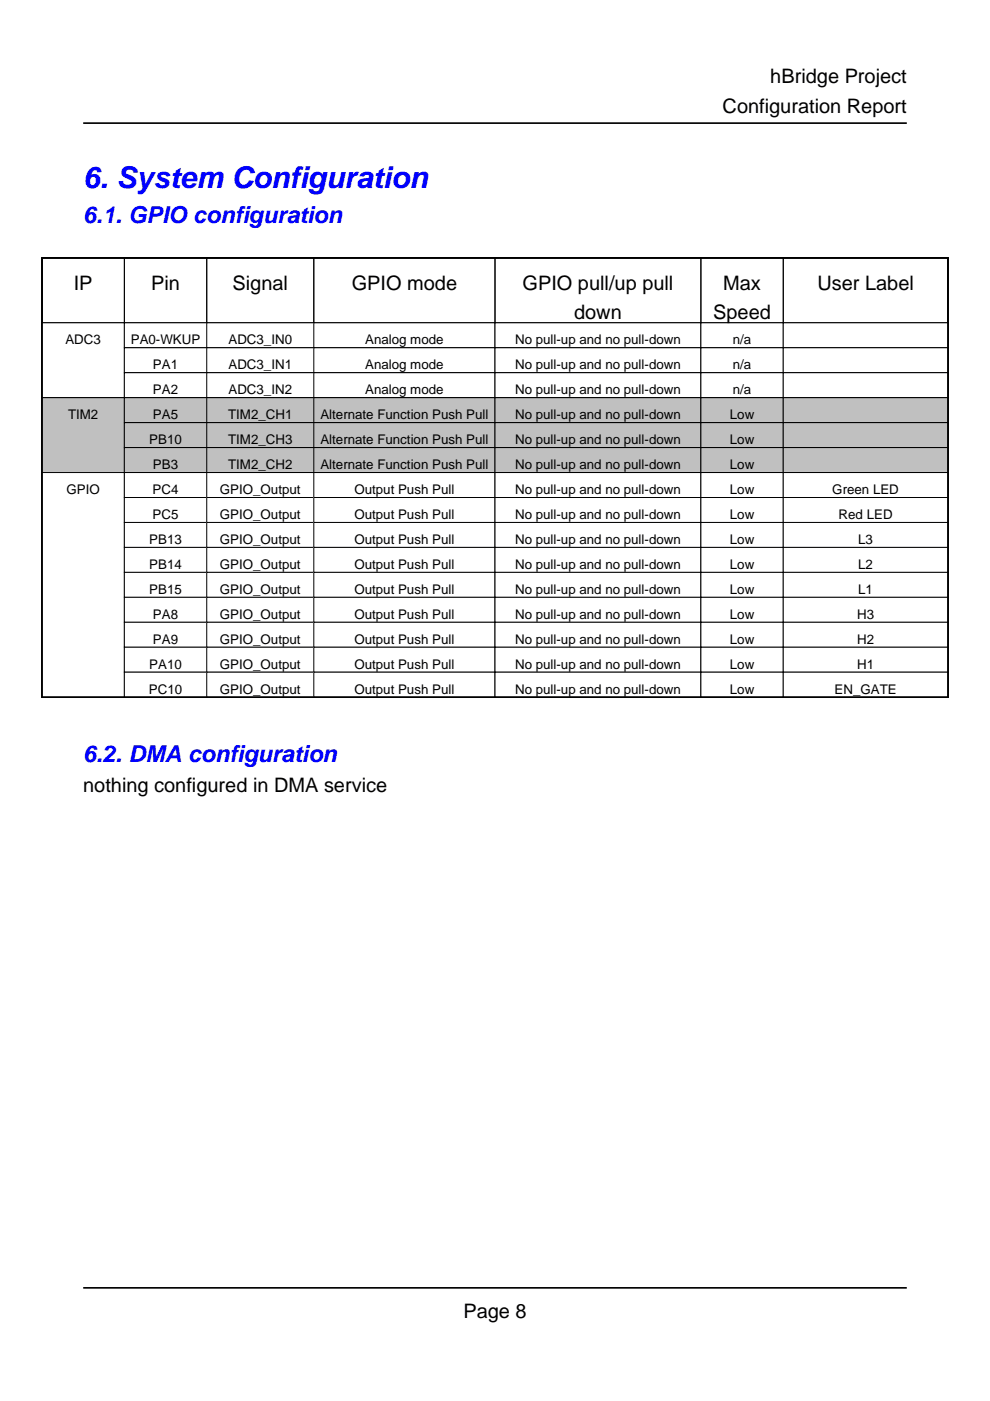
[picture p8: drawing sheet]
<svg xmlns="http://www.w3.org/2000/svg" width="210mm" height="297mm" viewBox="0 0 210 297" stroke-linecap="round" stroke-linejoin="round" font-family="sans-serif">
<defs><g id="words">
<text font-size="6.3" fill="#00f" x="17.6" y="39.9">6. System Configuration</text>
<g font-size="4.9" fill="#00f">
<text x="17.6" y="47.3">6.1. GPIO configuration</text>
<text x="17.6" y="161.6">6.2. DMA configuration</text>
</g>
<g font-size="4.2">
<text x="163.3" y="17.6">hBridge Project</text>
<text x="153.2" y="24">Configuration Report</text>
<text x="15.6" y="61.4">IP</text>
<text x="32" y="61.4">Pin</text>
<text x="49.3" y="61.4">Signal</text>
<text x="74.6" y="61.4">GPIO mode</text>
<text x="110.8" y="61.4">GPIO pull/up pull</text>
<text x="153.3" y="61.4">Max</text>
<text x="173.3" y="61.4">User Label</text>
<text x="121.7" y="67.7">down</text>
<text x="151.2" y="67.7">Speed</text>
<text x="17.6" y="167.9">nothing configured in DMA service</text>
<text x="98.2" y="279.4">Page 8</text>
</g>
<g font-size="2.8">
<text x="13.9" y="73">ADC3</text>
<text x="27.7" y="73">PA0-WKUP</text>
<text x="48.4" y="73">ADC3_IN0</text>
<text x="77.4" y="73">Analog mode</text>
<text x="109.2" y="73">No pull-up and no pull-down</text>
<text x="155.4" y="73">n/a</text>
<text x="32.4" y="78.3">PA1</text>
<text x="32.4" y="83.6">PA2</text>
<text x="48.4" y="78.3">ADC3_IN1</text>
<text x="48.4" y="83.6">ADC3_IN2</text>
<text x="77.4" y="78.3">Analog mode</text>
<text x="77.4" y="83.6">Analog mode</text>
<text x="109.2" y="78.3">No pull-up and no pull-down</text>
<text x="109.2" y="83.6">No pull-up and no pull-down</text>
<text x="155.4" y="78.3">n/a</text>
<text x="155.4" y="83.6">n/a</text>
<text x="14.4" y="88.9">TIM2</text>
<text x="32.4" y="88.9">PA5</text>
<text x="48.4" y="88.9">TIM2_CH1</text>
<text x="67.9" y="88.9">Alternate Function Push Pull</text>
<text x="109.2" y="88.9">No pull-up and no pull-down</text>
<text x="154.7" y="88.9">Low</text>
<text x="31.7" y="94.2">PB10</text>
<text x="48.4" y="94.2">TIM2_CH3</text>
<text x="67.9" y="94.2">Alternate Function Push Pull</text>
<text x="109.2" y="94.2">No pull-up and no pull-down</text>
<text x="154.7" y="94.2">Low</text>
<text x="32.4" y="99.5">PB3</text>
<text x="48.4" y="99.5">TIM2_CH2</text>
<text x="67.9" y="99.5">Alternate Function Push Pull</text>
<text x="109.2" y="99.5">No pull-up and no pull-down</text>
<text x="154.7" y="99.5">Low</text>
<text x="14.1" y="104.8">GPIO</text>
<text x="32.4" y="104.8">PC4</text>
<text x="46.6" y="104.8">GPIO_Output</text>
<text x="75.2" y="104.8">Output Push Pull</text>
<text x="109.2" y="104.8">No pull-up and no pull-down</text>
<text x="154.7" y="104.8">Low</text>
<text x="176.5" y="104.8">Green LED</text>
<text x="32.4" y="110.1">PC5</text>
<text x="46.6" y="110.1">GPIO_Output</text>
<text x="75.2" y="110.1">Output Push Pull</text>
<text x="109.2" y="110.1">No pull-up and no pull-down</text>
<text x="154.7" y="110.1">Low</text>
<text x="177.8" y="110.1">Red LED</text>
<text x="31.7" y="115.4">PB13</text>
<text x="46.6" y="115.4">GPIO_Output</text>
<text x="75.2" y="115.4">Output Push Pull</text>
<text x="109.2" y="115.4">No pull-up and no pull-down</text>
<text x="154.7" y="115.4">Low</text>
<text x="182" y="115.4">L3</text>
<text x="31.7" y="120.6">PB14</text>
<text x="31.7" y="125.9">PB15</text>
<text x="46.6" y="120.6">GPIO_Output</text>
<text x="46.6" y="125.9">GPIO_Output</text>
<text x="75.2" y="120.6">Output Push Pull</text>
<text x="75.2" y="125.9">Output Push Pull</text>
<text x="109.2" y="120.6">No pull-up and no pull-down</text>
<text x="109.2" y="125.9">No pull-up and no pull-down</text>
<text x="154.7" y="120.6">Low</text>
<text x="154.7" y="125.9">Low</text>
<text x="182" y="120.6">L2</text>
<text x="182" y="125.9">L1</text>
<text x="32.4" y="131.2">PA8</text>
<text x="46.6" y="131.2">GPIO_Output</text>
<text x="75.2" y="131.2">Output Push Pull</text>
<text x="109.2" y="131.2">No pull-up and no pull-down</text>
<text x="154.7" y="131.2">Low</text>
<text x="181.7" y="131.2">H3</text>
<text x="32.4" y="136.5">PA9</text>
<text x="46.6" y="136.5">GPIO_Output</text>
<text x="75.2" y="136.5">Output Push Pull</text>
<text x="109.2" y="136.5">No pull-up and no pull-down</text>
<text x="154.7" y="136.5">Low</text>
<text x="181.7" y="136.5">H2</text>
<text x="31.7" y="141.8">PA10</text>
<text x="46.6" y="141.8">GPIO_Output</text>
<text x="75.2" y="141.8">Output Push Pull</text>
<text x="109.2" y="141.8">No pull-up and no pull-down</text>
<text x="154.7" y="141.8">Low</text>
<text x="181.7" y="141.8">H1</text>
<text x="31.6" y="147.1">PC10</text>
<text x="46.6" y="147.1">GPIO_Output</text>
<text x="75.2" y="147.1">Output Push Pull</text>
<text x="109.2" y="147.1">No pull-up and no pull-down</text>
<text x="154.7" y="147.1">Low</text>
<text x="176.9" y="147.1">EN_GATE</text>
</g>
</g></defs>
<path d="M8.9 54.7h192.1v93.1h-192.1z" fill="none" stroke="#000" stroke-width=".35"/>
<path d="M8.9 54.7h17.5v13.7h-17.5zM26.4 54.7h17.4v13.7h-17.4zM43.8 54.7h22.7v13.7h-22.7zM66.5 54.7h38.5v13.7h-38.5zM105 54.7h43.6v13.7h-43.6zM148.6 54.7h17.5v13.7h-17.5zM166.1 54.7h34.9v13.7h-34.9z" fill="none" stroke="#000" stroke-width=".21"/>
<path d="M8.9 68.4h17.5v15.9h-17.5z" fill="#fff"/>
<path d="M8.9 68.4h17.5v15.9h-17.5z" fill="none" stroke="#000" stroke-width=".21"/>
<path d="M26.4 68.4h17.4v5.3h-17.4z" fill="#fff"/>
<path d="M26.4 68.4h17.4v5.3h-17.4z" fill="none" stroke="#000" stroke-width=".21"/>
<path d="M43.8 68.4h22.7v5.3h-22.7z" fill="#fff"/>
<path d="M43.8 68.4h22.7v5.3h-22.7z" fill="none" stroke="#000" stroke-width=".21"/>
<path d="M66.5 68.4h38.5v5.3h-38.5z" fill="#fff"/>
<path d="M66.5 68.4h38.5v5.3h-38.5z" fill="none" stroke="#000" stroke-width=".21"/>
<path d="M105 68.4h43.6v5.3h-43.6z" fill="#fff"/>
<path d="M105 68.4h43.6v5.3h-43.6z" fill="none" stroke="#000" stroke-width=".21"/>
<path d="M148.6 68.4h17.5v5.3h-17.5z" fill="#fff"/>
<path d="M148.6 68.4h17.5v5.3h-17.5z" fill="none" stroke="#000" stroke-width=".21"/>
<path d="M166.1 68.4h34.9v5.3h-34.9z" fill="#fff"/>
<path d="M166.1 68.4h34.9v5.3h-34.9z" fill="none" stroke="#000" stroke-width=".21"/>
<path d="M26.4 73.7h17.4v5.3h-17.4z" fill="#fff"/>
<path d="M26.4 73.7h17.4v5.3h-17.4z" fill="none" stroke="#000" stroke-width=".21"/>
<path d="M43.8 73.7h22.7v5.3h-22.7z" fill="#fff"/>
<path d="M43.8 73.7h22.7v5.3h-22.7z" fill="none" stroke="#000" stroke-width=".21"/>
<path d="M66.5 73.7h38.5v5.3h-38.5z" fill="#fff"/>
<path d="M66.5 73.7h38.5v5.3h-38.5z" fill="none" stroke="#000" stroke-width=".21"/>
<path d="M105 73.7h43.6v5.3h-43.6z" fill="#fff"/>
<path d="M105 73.7h43.6v5.3h-43.6z" fill="none" stroke="#000" stroke-width=".21"/>
<path d="M148.6 73.7h17.5v5.3h-17.5z" fill="#fff"/>
<path d="M148.6 73.7h17.5v5.3h-17.5z" fill="none" stroke="#000" stroke-width=".21"/>
<path d="M166.1 73.7h34.9v5.3h-34.9z" fill="#fff"/>
<path d="M166.1 73.7h34.9v5.3h-34.9z" fill="none" stroke="#000" stroke-width=".21"/>
<path d="M26.4 79h17.4v5.3h-17.4z" fill="#fff"/>
<path d="M26.4 79h17.4v5.3h-17.4z" fill="none" stroke="#000" stroke-width=".21"/>
<path d="M43.8 79h22.7v5.3h-22.7z" fill="#fff"/>
<path d="M43.8 79h22.7v5.3h-22.7z" fill="none" stroke="#000" stroke-width=".21"/>
<path d="M66.5 79h38.5v5.3h-38.5z" fill="#fff"/>
<path d="M66.5 79h38.5v5.3h-38.5z" fill="none" stroke="#000" stroke-width=".21"/>
<path d="M105 79h43.6v5.3h-43.6z" fill="#fff"/>
<path d="M105 79h43.6v5.3h-43.6z" fill="none" stroke="#000" stroke-width=".21"/>
<path d="M148.6 79h17.5v5.3h-17.5z" fill="#fff"/>
<path d="M148.6 79h17.5v5.3h-17.5z" fill="none" stroke="#000" stroke-width=".21"/>
<path d="M166.1 79h34.9v5.3h-34.9z" fill="#fff"/>
<path d="M166.1 79h34.9v5.3h-34.9z" fill="none" stroke="#000" stroke-width=".21"/>
<path d="M8.9 84.3h17.5v15.9h-17.5z" fill="#c0c0c0"/>
<path d="M8.9 84.3h17.5v15.9h-17.5z" fill="none" stroke="#000" stroke-width=".21"/>
<path d="M26.4 84.3h17.4v5.3h-17.4z" fill="#c0c0c0"/>
<path d="M26.4 84.3h17.4v5.3h-17.4z" fill="none" stroke="#000" stroke-width=".21"/>
<path d="M43.8 84.3h22.7v5.3h-22.7z" fill="#c0c0c0"/>
<path d="M43.8 84.3h22.7v5.3h-22.7z" fill="none" stroke="#000" stroke-width=".21"/>
<path d="M66.5 84.3h38.5v5.3h-38.5z" fill="#c0c0c0"/>
<path d="M66.5 84.3h38.5v5.3h-38.5z" fill="none" stroke="#000" stroke-width=".21"/>
<path d="M105 84.3h43.6v5.3h-43.6z" fill="#c0c0c0"/>
<path d="M105 84.3h43.6v5.3h-43.6z" fill="none" stroke="#000" stroke-width=".21"/>
<path d="M148.6 84.3h17.5v5.3h-17.5z" fill="#c0c0c0"/>
<path d="M148.6 84.3h17.5v5.3h-17.5z" fill="none" stroke="#000" stroke-width=".21"/>
<path d="M166.1 84.3h34.9v5.3h-34.9z" fill="#c0c0c0"/>
<path d="M166.1 84.3h34.9v5.3h-34.9z" fill="none" stroke="#000" stroke-width=".21"/>
<path d="M26.4 89.6h17.4v5.3h-17.4z" fill="#c0c0c0"/>
<path d="M26.4 89.6h17.4v5.3h-17.4z" fill="none" stroke="#000" stroke-width=".21"/>
<path d="M43.8 89.6h22.7v5.3h-22.7z" fill="#c0c0c0"/>
<path d="M43.8 89.6h22.7v5.3h-22.7z" fill="none" stroke="#000" stroke-width=".21"/>
<path d="M66.5 89.6h38.5v5.3h-38.5z" fill="#c0c0c0"/>
<path d="M66.5 89.6h38.5v5.3h-38.5z" fill="none" stroke="#000" stroke-width=".21"/>
<path d="M105 89.6h43.6v5.3h-43.6z" fill="#c0c0c0"/>
<path d="M105 89.6h43.6v5.3h-43.6z" fill="none" stroke="#000" stroke-width=".21"/>
<path d="M148.6 89.6h17.5v5.3h-17.5z" fill="#c0c0c0"/>
<path d="M148.6 89.6h17.5v5.3h-17.5z" fill="none" stroke="#000" stroke-width=".21"/>
<path d="M166.1 89.6h34.9v5.3h-34.9z" fill="#c0c0c0"/>
<path d="M166.1 89.6h34.9v5.3h-34.9z" fill="none" stroke="#000" stroke-width=".21"/>
<path d="M26.4 94.9h17.4v5.3h-17.4z" fill="#c0c0c0"/>
<path d="M26.4 94.9h17.4v5.3h-17.4z" fill="none" stroke="#000" stroke-width=".21"/>
<path d="M43.8 94.9h22.7v5.3h-22.7z" fill="#c0c0c0"/>
<path d="M43.8 94.9h22.7v5.3h-22.7z" fill="none" stroke="#000" stroke-width=".21"/>
<path d="M66.5 94.9h38.5v5.3h-38.5z" fill="#c0c0c0"/>
<path d="M66.5 94.9h38.5v5.3h-38.5z" fill="none" stroke="#000" stroke-width=".21"/>
<path d="M105 94.9h43.6v5.3h-43.6z" fill="#c0c0c0"/>
<path d="M105 94.9h43.6v5.3h-43.6z" fill="none" stroke="#000" stroke-width=".21"/>
<path d="M148.6 94.9h17.5v5.3h-17.5z" fill="#c0c0c0"/>
<path d="M148.6 94.9h17.5v5.3h-17.5z" fill="none" stroke="#000" stroke-width=".21"/>
<path d="M166.1 94.9h34.9v5.3h-34.9z" fill="#c0c0c0"/>
<path d="M166.1 94.9h34.9v5.3h-34.9z" fill="none" stroke="#000" stroke-width=".21"/>
<path d="M8.9 100.2h17.5v47.6h-17.5z" fill="#fff"/>
<path d="M8.9 100.2h17.5v47.6h-17.5z" fill="none" stroke="#000" stroke-width=".21"/>
<path d="M26.4 100.2h17.4v5.3h-17.4z" fill="#fff"/>
<path d="M26.4 100.2h17.4v5.3h-17.4z" fill="none" stroke="#000" stroke-width=".21"/>
<path d="M43.8 100.2h22.7v5.3h-22.7z" fill="#fff"/>
<path d="M43.8 100.2h22.7v5.3h-22.7z" fill="none" stroke="#000" stroke-width=".21"/>
<path d="M66.5 100.2h38.5v5.3h-38.5z" fill="#fff"/>
<path d="M66.5 100.2h38.5v5.3h-38.5z" fill="none" stroke="#000" stroke-width=".21"/>
<path d="M105 100.2h43.6v5.3h-43.6z" fill="#fff"/>
<path d="M105 100.2h43.6v5.3h-43.6z" fill="none" stroke="#000" stroke-width=".21"/>
<path d="M148.6 100.2h17.5v5.3h-17.5z" fill="#fff"/>
<path d="M148.6 100.2h17.5v5.3h-17.5z" fill="none" stroke="#000" stroke-width=".21"/>
<path d="M166.1 100.2h34.9v5.3h-34.9z" fill="#fff"/>
<path d="M166.1 100.2h34.9v5.3h-34.9z" fill="none" stroke="#000" stroke-width=".21"/>
<path d="M26.4 105.5h17.4v5.3h-17.4z" fill="#fff"/>
<path d="M26.4 105.5h17.4v5.3h-17.4z" fill="none" stroke="#000" stroke-width=".21"/>
<path d="M43.8 105.5h22.7v5.3h-22.7z" fill="#fff"/>
<path d="M43.8 105.5h22.7v5.3h-22.7z" fill="none" stroke="#000" stroke-width=".21"/>
<path d="M66.5 105.5h38.5v5.3h-38.5z" fill="#fff"/>
<path d="M66.5 105.5h38.5v5.3h-38.5z" fill="none" stroke="#000" stroke-width=".21"/>
<path d="M105 105.5h43.6v5.3h-43.6z" fill="#fff"/>
<path d="M105 105.5h43.6v5.3h-43.6z" fill="none" stroke="#000" stroke-width=".21"/>
<path d="M148.6 105.5h17.5v5.3h-17.5z" fill="#fff"/>
<path d="M148.6 105.5h17.5v5.3h-17.5z" fill="none" stroke="#000" stroke-width=".21"/>
<path d="M166.1 105.5h34.9v5.3h-34.9z" fill="#fff"/>
<path d="M166.1 105.5h34.9v5.3h-34.9z" fill="none" stroke="#000" stroke-width=".21"/>
<path d="M26.4 110.8h17.4v5.3h-17.4z" fill="#fff"/>
<path d="M26.4 110.8h17.4v5.3h-17.4z" fill="none" stroke="#000" stroke-width=".21"/>
<path d="M43.8 110.8h22.7v5.3h-22.7z" fill="#fff"/>
<path d="M43.8 110.8h22.7v5.3h-22.7z" fill="none" stroke="#000" stroke-width=".21"/>
<path d="M66.5 110.8h38.5v5.3h-38.5z" fill="#fff"/>
<path d="M66.5 110.8h38.5v5.3h-38.5z" fill="none" stroke="#000" stroke-width=".21"/>
<path d="M105 110.8h43.6v5.3h-43.6z" fill="#fff"/>
<path d="M105 110.8h43.6v5.3h-43.6z" fill="none" stroke="#000" stroke-width=".21"/>
<path d="M148.6 110.8h17.5v5.3h-17.5z" fill="#fff"/>
<path d="M148.6 110.8h17.5v5.3h-17.5z" fill="none" stroke="#000" stroke-width=".21"/>
<path d="M166.1 110.8h34.9v5.3h-34.9z" fill="#fff"/>
<path d="M166.1 110.8h34.9v5.3h-34.9z" fill="none" stroke="#000" stroke-width=".21"/>
<path d="M26.4 116.1h17.4v5.3h-17.4z" fill="#fff"/>
<path d="M26.4 116.1h17.4v5.3h-17.4z" fill="none" stroke="#000" stroke-width=".21"/>
<path d="M43.8 116.1h22.7v5.3h-22.7z" fill="#fff"/>
<path d="M43.8 116.1h22.7v5.3h-22.7z" fill="none" stroke="#000" stroke-width=".21"/>
<path d="M66.5 116.1h38.5v5.3h-38.5z" fill="#fff"/>
<path d="M66.5 116.1h38.5v5.3h-38.5z" fill="none" stroke="#000" stroke-width=".21"/>
<path d="M105 116.1h43.6v5.3h-43.6z" fill="#fff"/>
<path d="M105 116.1h43.6v5.3h-43.6z" fill="none" stroke="#000" stroke-width=".21"/>
<path d="M148.6 116.1h17.5v5.3h-17.5z" fill="#fff"/>
<path d="M148.6 116.1h17.5v5.3h-17.5z" fill="none" stroke="#000" stroke-width=".21"/>
<path d="M166.1 116.1h34.9v5.3h-34.9z" fill="#fff"/>
<path d="M166.1 116.1h34.9v5.3h-34.9z" fill="none" stroke="#000" stroke-width=".21"/>
<path d="M26.4 121.4h17.4v5.2h-17.4z" fill="#fff"/>
<path d="M26.4 121.4h17.4v5.2h-17.4z" fill="none" stroke="#000" stroke-width=".21"/>
<path d="M43.8 121.4h22.7v5.2h-22.7z" fill="#fff"/>
<path d="M43.8 121.4h22.7v5.2h-22.7z" fill="none" stroke="#000" stroke-width=".21"/>
<path d="M66.5 121.4h38.5v5.2h-38.5z" fill="#fff"/>
<path d="M66.5 121.4h38.5v5.2h-38.5z" fill="none" stroke="#000" stroke-width=".21"/>
<path d="M105 121.4h43.6v5.2h-43.6z" fill="#fff"/>
<path d="M105 121.4h43.6v5.2h-43.6z" fill="none" stroke="#000" stroke-width=".21"/>
<path d="M148.6 121.4h17.5v5.2h-17.5z" fill="#fff"/>
<path d="M148.6 121.4h17.5v5.2h-17.5z" fill="none" stroke="#000" stroke-width=".21"/>
<path d="M166.1 121.4h34.9v5.2h-34.9z" fill="#fff"/>
<path d="M166.1 121.4h34.9v5.2h-34.9z" fill="none" stroke="#000" stroke-width=".21"/>
<path d="M26.4 126.6h17.4v5.3h-17.4z" fill="#fff"/>
<path d="M26.4 126.6h17.4v5.3h-17.4z" fill="none" stroke="#000" stroke-width=".21"/>
<path d="M43.8 126.6h22.7v5.3h-22.7z" fill="#fff"/>
<path d="M43.8 126.6h22.7v5.3h-22.7z" fill="none" stroke="#000" stroke-width=".21"/>
<path d="M66.5 126.6h38.5v5.3h-38.5z" fill="#fff"/>
<path d="M66.5 126.6h38.5v5.3h-38.5z" fill="none" stroke="#000" stroke-width=".21"/>
<path d="M105 126.6h43.6v5.3h-43.6z" fill="#fff"/>
<path d="M105 126.6h43.6v5.3h-43.6z" fill="none" stroke="#000" stroke-width=".21"/>
<path d="M148.6 126.6h17.5v5.3h-17.5z" fill="#fff"/>
<path d="M148.6 126.6h17.5v5.3h-17.5z" fill="none" stroke="#000" stroke-width=".21"/>
<path d="M166.1 126.6h34.9v5.3h-34.9z" fill="#fff"/>
<path d="M166.1 126.6h34.9v5.3h-34.9z" fill="none" stroke="#000" stroke-width=".21"/>
<path d="M26.4 131.9h17.4v5.3h-17.4z" fill="#fff"/>
<path d="M26.4 131.9h17.4v5.3h-17.4z" fill="none" stroke="#000" stroke-width=".21"/>
<path d="M43.8 131.9h22.7v5.3h-22.7z" fill="#fff"/>
<path d="M43.8 131.9h22.7v5.3h-22.7z" fill="none" stroke="#000" stroke-width=".21"/>
<path d="M66.5 131.9h38.5v5.3h-38.5z" fill="#fff"/>
<path d="M66.5 131.9h38.5v5.3h-38.5z" fill="none" stroke="#000" stroke-width=".21"/>
<path d="M105 131.9h43.6v5.3h-43.6z" fill="#fff"/>
<path d="M105 131.9h43.6v5.3h-43.6z" fill="none" stroke="#000" stroke-width=".21"/>
<path d="M148.6 131.9h17.5v5.3h-17.5z" fill="#fff"/>
<path d="M148.6 131.9h17.5v5.3h-17.5z" fill="none" stroke="#000" stroke-width=".21"/>
<path d="M166.1 131.9h34.9v5.3h-34.9z" fill="#fff"/>
<path d="M166.1 131.9h34.9v5.3h-34.9z" fill="none" stroke="#000" stroke-width=".21"/>
<path d="M26.4 137.2h17.4v5.3h-17.4z" fill="#fff"/>
<path d="M26.4 137.2h17.4v5.3h-17.4z" fill="none" stroke="#000" stroke-width=".21"/>
<path d="M43.8 137.2h22.7v5.3h-22.7z" fill="#fff"/>
<path d="M43.8 137.2h22.7v5.3h-22.7z" fill="none" stroke="#000" stroke-width=".21"/>
<path d="M66.5 137.2h38.5v5.3h-38.5z" fill="#fff"/>
<path d="M66.5 137.2h38.5v5.3h-38.5z" fill="none" stroke="#000" stroke-width=".21"/>
<path d="M105 137.2h43.6v5.3h-43.6z" fill="#fff"/>
<path d="M105 137.2h43.6v5.3h-43.6z" fill="none" stroke="#000" stroke-width=".21"/>
<path d="M148.6 137.2h17.5v5.3h-17.5z" fill="#fff"/>
<path d="M148.6 137.2h17.5v5.3h-17.5z" fill="none" stroke="#000" stroke-width=".21"/>
<path d="M166.1 137.2h34.9v5.3h-34.9z" fill="#fff"/>
<path d="M166.1 137.2h34.9v5.3h-34.9z" fill="none" stroke="#000" stroke-width=".21"/>
<path d="M26.4 142.5h17.4v5.3h-17.4z" fill="#fff"/>
<path d="M26.4 142.5h17.4v5.3h-17.4z" fill="none" stroke="#000" stroke-width=".21"/>
<path d="M43.8 142.5h22.7v5.3h-22.7z" fill="#fff"/>
<path d="M43.8 142.5h22.7v5.3h-22.7z" fill="none" stroke="#000" stroke-width=".21"/>
<path d="M66.5 142.5h38.5v5.3h-38.5z" fill="#fff"/>
<path d="M66.5 142.5h38.5v5.3h-38.5z" fill="none" stroke="#000" stroke-width=".21"/>
<path d="M105 142.5h43.6v5.3h-43.6z" fill="#fff"/>
<path d="M105 142.5h43.6v5.3h-43.6z" fill="none" stroke="#000" stroke-width=".21"/>
<path d="M148.6 142.5h17.5v5.3h-17.5z" fill="#fff"/>
<path d="M148.6 142.5h17.5v5.3h-17.5z" fill="none" stroke="#000" stroke-width=".21"/>
<path d="M166.1 142.5h34.9v5.3h-34.9z" fill="#fff"/>
<path d="M166.1 142.5h34.9v5.3h-34.9z" fill="none" stroke="#000" stroke-width=".21"/>
<path d="M17.6 26.1h174.7M8.9 54.7h192.1v93.1h-192.1zM17.6 273h174.7" fill="none" stroke="#000" stroke-width=".35"/>
<use href="#words"/>
</svg>
